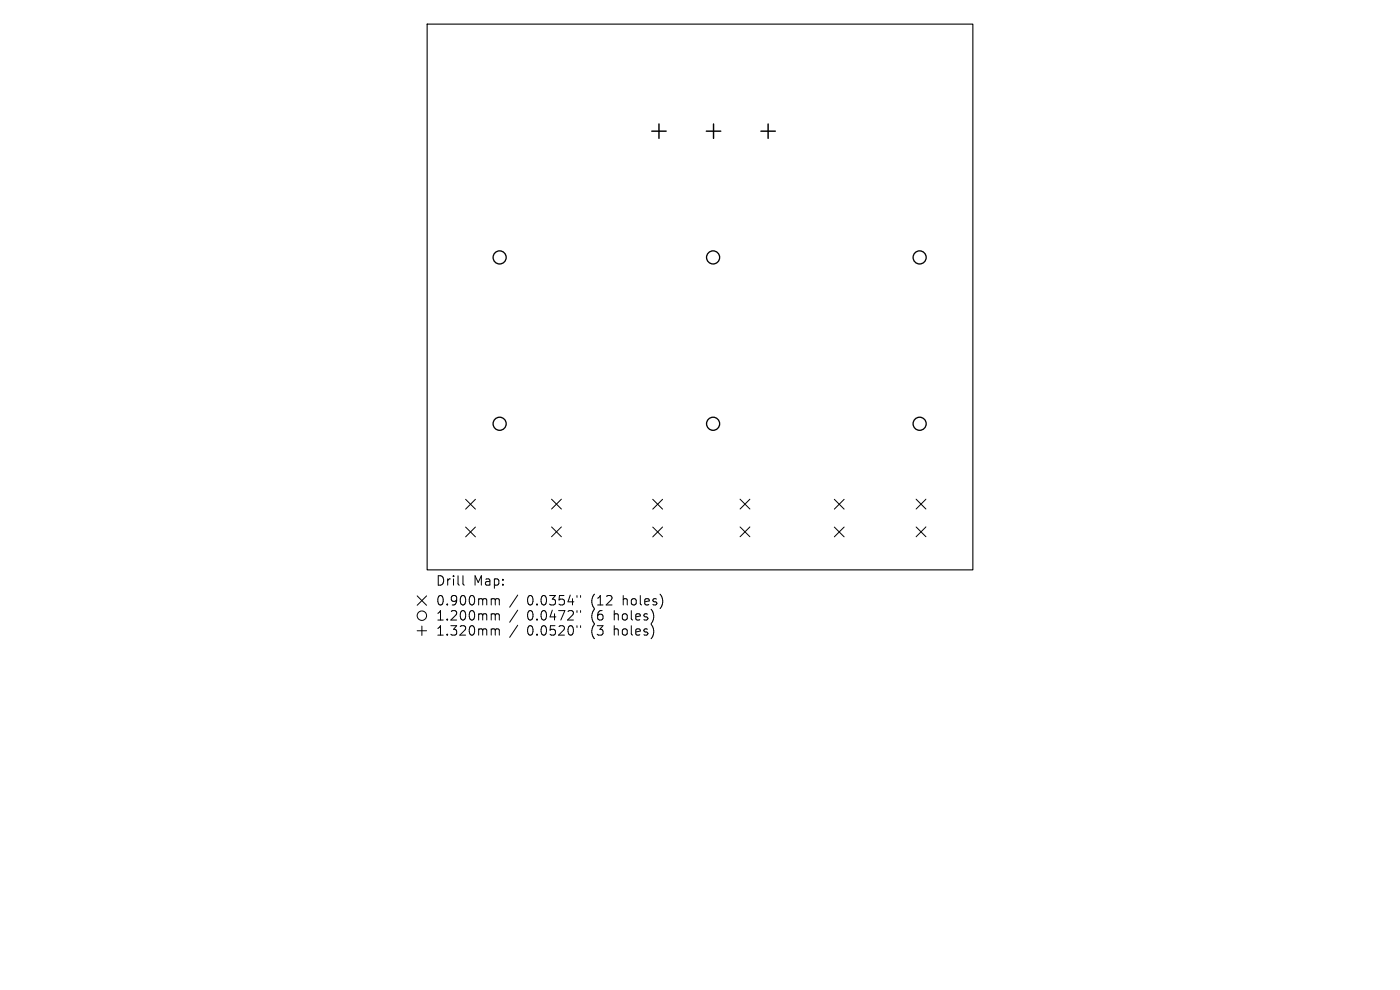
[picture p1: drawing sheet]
<svg xmlns="http://www.w3.org/2000/svg" width="297mm" height="210mm" viewBox="0 0 297 210" stroke-linecap="round" stroke-linejoin="round" font-family="sans-serif">
<defs><g id="words">
<g font-size="2.8">
<text x="92.5" y="124.5">Drill</text>
<text x="100.4" y="124.5">Map:</text>
<text x="92.5" y="128.7">0.900mm</text>
<text x="92.5" y="131.9">1.200mm</text>
<text x="111.7" y="128.7">0.0354&quot;</text>
<text x="111.7" y="131.9">0.0472&quot;</text>
<text x="125.4" y="128.7">(12</text>
<text x="125.4" y="131.9">(6</text>
<text x="130.2" y="131.9">holes)</text>
<text x="132.1" y="128.7">holes)</text>
<text x="92.5" y="135.1">1.320mm</text>
<text x="111.7" y="135.1">0.0520&quot;</text>
<text x="125.4" y="135.1">(3</text>
<text x="130.2" y="135.1">holes)</text>
</g>
</g></defs>
<path d="M90.6 5.1h115.8v115.8h-115.8z" fill="none" stroke="#000" stroke-width=".23"/>
<g fill="none" stroke="#000" stroke-width=".21">
<path d="M98.8 105.9l2.1 2.1M98.8 111.8l2.1 2.1M100.9 105.9l-2.1 2.1M100.9 111.8l-2.1 2.1M117 105.9l2.1 2.1M117 111.8l2.1 2.1M119.1 105.9l-2.1 2.1M119.1 111.8l-2.1 2.1M138.5 105.9l2.1 2.1M138.5 111.8l2.1 2.1M140.6 105.9l-2.1 2.1M140.6 111.8l-2.1 2.1"/>
<path d="M157 105.9l2.1 2.1M157 111.8l2.1 2.1M159.1 105.9l-2.1 2.1M159.1 111.8l-2.1 2.1M177 105.9l2.1 2.1M177 111.8l2.1 2.1M179.1 105.9l-2.1 2.1M179.1 111.8l-2.1 2.1M194.3 105.9l2.1 2.1M194.3 111.8l2.1 2.1M196.4 105.9l-2.1 2.1M196.4 111.8l-2.1 2.1"/>
<path d="M88.5 126.4l2 2M88.5 133.8h2M89.5 132.8v2M90.5 126.4l-2 2M98.2 122.1v1.7l.3 .3M104.8 127l.3 .3M104.8 130.2l.3 .3M104.8 133.4l.3 .3M105.1 127.3v1M105.1 130.5v1M105.1 133.7v1M105.1 127.3l.3-.3 .4 .1 .1 1.2"/>
<path d="M105.1 130.5l.3-.3 .4 .1 .1 1.2M105.1 133.7l.3-.3 .4 .1 .1 1.2M109.8 126.2l-1.7 2.6M109.8 129.4l-1.7 2.6M109.8 132.6l-1.7 2.6M122.4 126.3v.4M122.4 129.5v.4M122.4 132.7v.4M123.2 126.3v.4M123.2 129.5v.4M123.2 132.7v.4M138.6 130.1v1.3"/>
<path d="M138.6 133.3v1.3M140.5 126.9v1.3"/>
<circle cx="89.5" cy="130.6" r="1"/>
</g>
<g fill="none" stroke="#000" stroke-width=".28">
<circle cx="106" cy="54.6" r="1.39"/>
<circle cx="151.3" cy="54.6" r="1.39"/>
<circle cx="195.1" cy="54.6" r="1.39"/>
<circle cx="106" cy="89.9" r="1.39"/>
<circle cx="151.3" cy="89.9" r="1.39"/>
<circle cx="195.1" cy="89.9" r="1.39"/>
</g>
<path d="M138.3 27.8h3M139.8 26.3v3.1M149.8 27.8h3.1M151.4 26.3v3.1M161.4 27.8h3.1M163 26.3v3.1" fill="none" stroke="#000" stroke-width=".31"/>
<use href="#words"/>
</svg>
